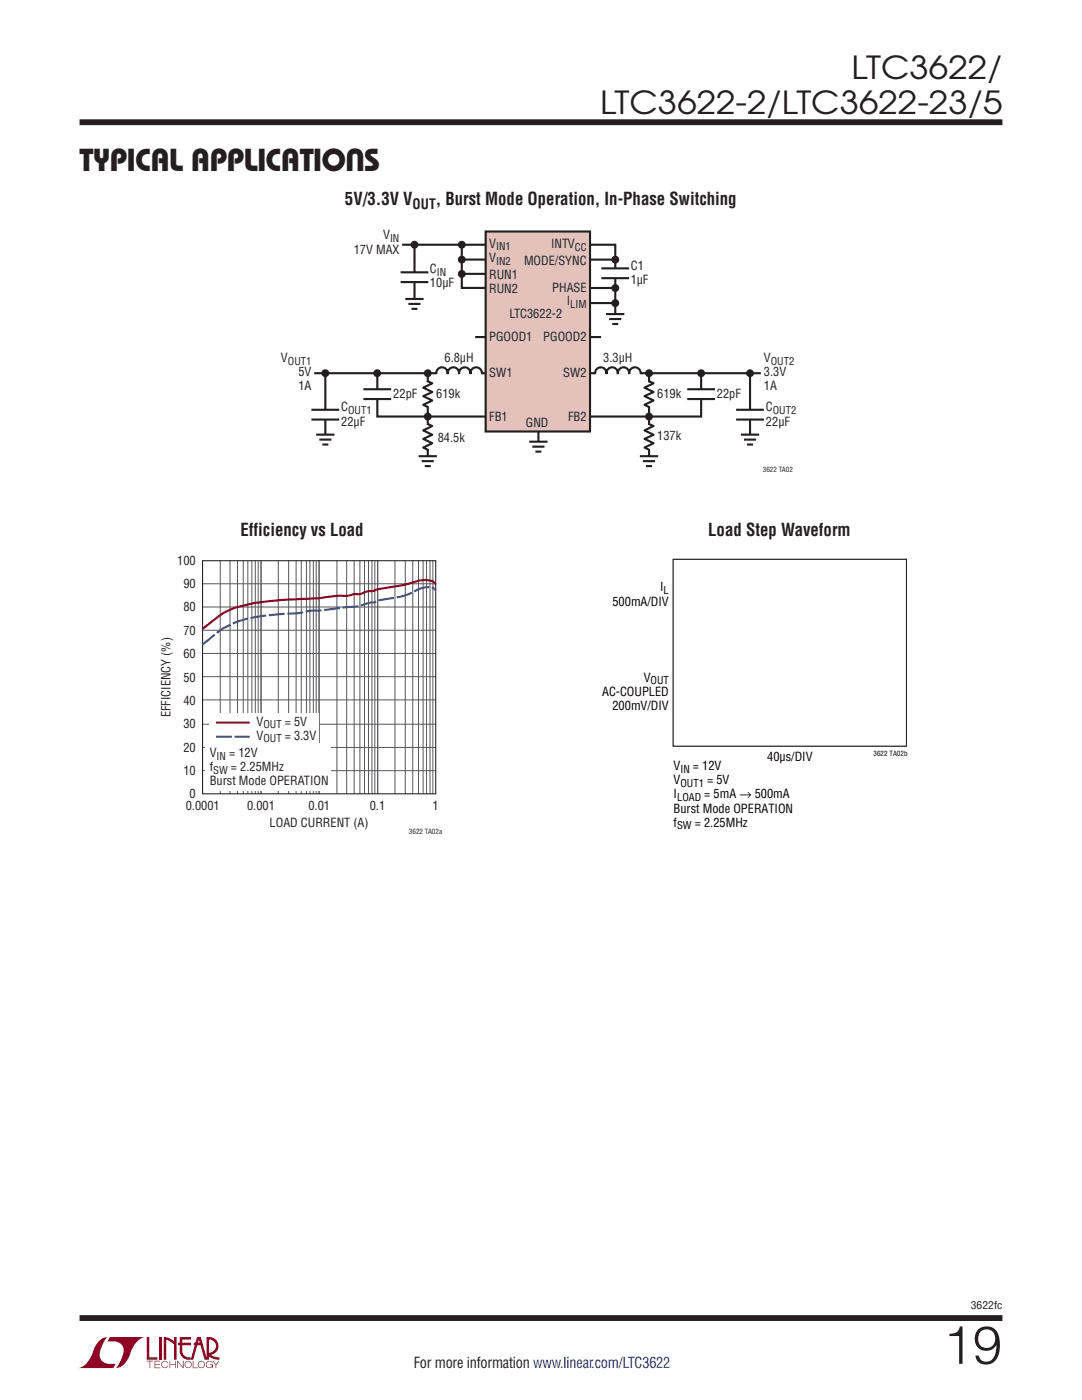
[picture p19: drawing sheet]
<svg xmlns="http://www.w3.org/2000/svg" width="216mm" height="279mm" viewBox="0 0 216 279" stroke-linecap="round" stroke-linejoin="round" font-family="sans-serif">
<defs><g id="words">
<text font-size="10.6" fill="#231f20" x="188.2" y="272.2">19</text>
<g font-size="6.3" fill="#231f20">
<text x="169.9" y="15.7">LTC3622/</text>
<text x="119.7" y="22.8">LTC3622-2/LTC3622-23/5</text>
<text x="15.8" y="34.1">TYPICAL APPLICATIONS</text>
</g>
<g font-size="3.5" fill="#231f20">
<text x="68.8" y="41">5V/3.3V V</text>
<text x="86.9" y="41">, Burst Mode Operation, In-Phase Switching</text>
<text x="48" y="107">Efficiency vs Load</text>
<text x="141.3" y="107">Load Step Waveform</text>
</g>
<text font-size="3" fill="#231f20" x="82.5" y="273.1">For more information www.linear.com/LTC3622</text>
<text font-size="2.8" fill="#231f20" x="82.3" y="41.7">OUT</text>
<g font-size="2.5" fill="#231f20">
<text x="76.5" y="47.8">V</text>
<text x="70.6" y="50.6">17V MAX</text>
<text x="97.6" y="52.3">V</text>
<text x="97.6" y="49.5">V</text>
<text x="104.6" y="52.9">MODE/SYNC</text>
<text x="110" y="49.5">INTV</text>
<text x="125.9" y="53.9">C1</text>
<text x="85.8" y="54.5">C</text>
<text x="85.8" y="57.4">10µF</text>
<text x="97.6" y="55.7">RUN1</text>
<text x="97.6" y="58.5">RUN2</text>
<text x="110.2" y="58.3">PHASE</text>
<text x="125.9" y="56.7">1µF</text>
<text x="101.7" y="63.5">LTC3622-2</text>
<text x="113.1" y="60.8">I</text>
<text x="97.6" y="68">PGOOD1</text>
<text x="108.4" y="68">PGOOD2</text>
<text x="56.1" y="72.2">V</text>
<text x="59.5" y="75.1">5V</text>
<text x="59.5" y="77.9">1A</text>
<text x="88.7" y="72.2">6.8µH</text>
<text x="97.6" y="75.3">SW1</text>
<text x="112.4" y="75.3">SW2</text>
<text x="120.4" y="72.2">3.3µH</text>
<text x="152.4" y="75.1">3.3V</text>
<text x="152.4" y="77.9">1A</text>
<text x="152.4" y="72.2">V</text>
<text x="68.1" y="82.1">C</text>
<text x="78.5" y="79.4">22pF</text>
<text x="87.1" y="79.4">619k</text>
<text x="97.6" y="83.9">FB1</text>
<text x="113.3" y="83.9">FB2</text>
<text x="131.1" y="79.4">619k</text>
<text x="143" y="79.4">22pF</text>
<text x="152.8" y="82.1">C</text>
<text x="68.1" y="84.9">22µF</text>
<text x="87.3" y="88.2">84.5k</text>
<text x="104.9" y="85.3">GND</text>
<text x="131.1" y="87.9">137k</text>
<text x="152.8" y="84.9">22µF</text>
<text x="35.4" y="112.7">100</text>
<text x="36.6" y="117.3">90</text>
<text x="36.6" y="122">80</text>
<text x="36.6" y="126.7">70</text>
<text x="36.6" y="131.3">60</text>
<text x="36.6" y="136">50</text>
<text x="34" y="143.2" transform="rotate(-90 34 143.2)">EFFICIENCY (%)</text>
<text x="36.6" y="140.7">40</text>
<text x="36.6" y="145.3">30</text>
<text x="51.2" y="147.6">V</text>
<text x="51.2" y="144.8">V</text>
<text x="56.8" y="147.6">= 3.3V</text>
<text x="56.8" y="144.8">= 5V</text>
<text x="36.6" y="150">20</text>
<text x="36.6" y="154.7">10</text>
<text x="41.8" y="153.9">f</text>
<text x="41.8" y="151.1">V</text>
<text x="45.7" y="151.1">= 12V</text>
<text x="46.1" y="153.9">= 2.25MHz</text>
<text x="37.1" y="161.6">0.0001</text>
<text x="37.8" y="159.4">0</text>
<text x="41.8" y="156.7">Burst Mode OPERATION</text>
<text x="49.3" y="161.6">0.001</text>
<text x="61.5" y="161.6">0.01</text>
<text x="73.8" y="161.6">0.1</text>
<text x="86.3" y="161.6">1</text>
<text x="53.8" y="165.1">LOAD CURRENT (A)</text>
</g>
<g font-size="2.5">
<text x="131.7" y="118">I</text>
<text x="122.2" y="120.9">500mA/DIV</text>
<text x="128.4" y="136">V</text>
<text x="120.2" y="138.9">AC-COUPLED</text>
<text x="122.2" y="141.7">200mV/DIV</text>
<text x="134.4" y="153.7">V</text>
<text x="138.3" y="153.7">= 12V</text>
<text x="153.1" y="151.9">40µs/DIV</text>
<text x="134.4" y="159.3">I</text>
<text x="134.4" y="156.5">V</text>
<text x="140.5" y="159.3">= 5mA → 500mA</text>
<text x="141.1" y="156.5">= 5V</text>
<text x="134.4" y="162.2">Burst Mode OPERATION</text>
<text x="134.4" y="165">f</text>
<text x="138.7" y="165">= 2.25MHz</text>
</g>
<g font-size="2.1" fill="#231f20">
<text x="77.8" y="48.3">IN</text>
<text x="99" y="50">IN1</text>
<text x="99" y="52.9">IN2</text>
<text x="114.7" y="50">CC</text>
<text x="87.2" y="55.1">IN</text>
<text x="113.8" y="61.4">LIM</text>
<text x="57.4" y="72.8">OUT1</text>
<text x="153.8" y="72.8">OUT2</text>
<text x="69.5" y="82.6">OUT1</text>
<text x="154.2" y="82.6">OUT2</text>
<text x="52.6" y="148.2">OUT</text>
<text x="52.6" y="145.3">OUT</text>
<text x="42.5" y="154.4">SW</text>
<text x="43.2" y="151.6">IN</text>
<text x="193.7" y="261.2">3622fc</text>
</g>
<g font-size="2.1">
<text x="132.4" y="118.6">L</text>
<text x="129.8" y="136.6">OUT</text>
<text x="135.8" y="154.2">IN</text>
<text x="135.1" y="159.9">LOAD</text>
<text x="135.8" y="157">OUT1</text>
<text x="135.1" y="165.5">SW</text>
</g>
<g font-size="1.4" fill="#231f20">
<text x="152.2" y="94.2">3622 TA02</text>
<text x="81.6" y="166.5">3622 TA02a</text>
</g>
<text font-size="1.4" x="174.3" y="150.9">3622 TA02b</text>
</g></defs>
<g fill="#900126">
<path d="M29.3 266.8h.5v4.1h1.6v.5h-2.1z"/>
<path d="M20 267.4l1-.5h.5h-.1a6.2 6.2 0 0 0-1.5 4 2.58 2.58 0 0 0 3.2 1.3l-.5 .8h-7a4.9 4.9 0 0 0 3.1-3.8l.4-.7z"/>
<path d="M21.9 266.9h7a4.9 4.9 0 0 0-3.1 3.7 3.2 3.2 0 0 1-2.7 2.4h.1a6.2 6.2 0 0 0 1.4-4.1 2.58 2.58 0 0 0-3.1-1.2z"/>
<path d="M31.8 266.8h.5v4.6h-.5z"/>
<path d="M32.7 266.8l1 .2 1 .7v-.9h.5v4.6h-.5v-3.1l-1.5-.9v4h-.5z"/>
<path d="M29.3 271.6h1.3v.1h-.6v1.3h-.2v-1.3h-.5z"/>
<path d="M30.8 271.6h1.2v.1h-1v.5h.9v.2h-.9v.5h1v.1h-1.2z"/>
<path d="M33.8 271.6h.2v.6h1v-.6h.1v1.4h-.1v-.6h-1v.6h-.2z"/>
<path d="M35.4 271.6h.1l1 1.2v-1.2h.1v1.4l-1.1-1.2v1.2h-.1z"/>
<path d="M38.5 271.6h.1v1.3h.9v.1h-1z"/>
<path d="M42.4 271.6h.1l.6 .7 .5-.7h.2l-.7 .8v.6h-.1v-.6z"/>
<path d="M35.9 266.8h2.2v.5h-1.7v.7h1.7v.5h-1.7v1.1a1.32 1.32 0 0 0 1.6 1.3v.5l1.3-4.6h.8l1.1 4.1v-4.1a1.84 1.84 0 0 1 2.3 1.4 1.84 1.84 0 0 1-1.4 2.2l.7 .4 1 .1v.5l-1.2-.2-1.1-.6v-.6a1.34 1.34 0 0 0 1.6-1.2 1.34 1.34 0 0 0-1.4-1.5v4.1h-.9l-.8-2.9h-1.3v-.5h1.2l-.2-.7-1.1 4.1a2.06 2.06 0 0 1-2.7-1.3v-1.6h-.4v-.5h.4z"/>
<path d="M37 271.8a.72 .72 0 0 1 1.2 .1 .72 .72 0 0 1-.4 1.1 .72 .72 0 0 1-1-.7h.2a.59 .59 0 0 0 .8 .5 .59 .59 0 0 0 .2-.9 .59 .59 0 0 0-1 .2v.2h-.2z"/>
<path d="M39.7 271.8a.72 .72 0 0 1 1.1 .1 .72 .72 0 0 1-.4 1.1 .72 .72 0 0 1-.9-.7h.1a.59 .59 0 0 0 .8 .5 .59 .59 0 0 0 .2-.9 .59 .59 0 0 0-1 .2v.2h-.1z"/>
<path d="M41.3 271.8a.72 .72 0 0 1 1.2 .2h-.2a.59 .59 0 0 0-.9-.1 .59 .59 0 0 0 .1 .9 .59 .59 0 0 0 .9-.4h-.5v-.1h.6v.7h-.1v-.3a.73 .73 0 0 1-1.1 .2 .73 .73 0 0 1 0-1.1z"/>
<path d="M32.4 271.8a.71 .71 0 0 1 1.2 .3h-.1a.59 .59 0 0 0-.9-.3 .59 .59 0 0 0-.1 1 .59 .59 0 0 0 .9-.3h.2a.73 .73 0 0 1-1.1 .4 .73 .73 0 0 1-.1-1.1z"/>
</g>
<path d="M15.9 24.4h184.1M15.9 263h184.1" fill="none" stroke="#231f20" stroke-width="1.2" stroke-linecap="butt"/>
<path d="M80.2 48.8h42.6v13.9M62.7 74.5h89.1M94.8 67.3h25.1" fill="none" stroke="#231f20" stroke-width=".42"/>
<path d="M96.9 46.2h20.8v39.9h-20.8z" fill="#e5c1bc"/>
<g fill="none" stroke="#231f20" stroke-width=".42">
<path d="M79.9 54.3h5.6M79.9 56.3h5.6M80.9 59.7h3.6M82.7 48.8v10.9M96.9 46.2h20.8v39.9h-20.8zM120 53.6h5.5M120 55.5h5.5M64.9 74.5v12.2M72.5 77.7h5.6M72.5 79.6h5.6M75.3 74.5v8.6h21.6M81.5 60.7h2.4"/>
<path d="M82.1 61.6h1.2M85.2 76.1l1.1 .4-1.8 .9 1.8 .8-1.8 .9 1.8 .8-1.8 .9 .9 .5M85.4 74.5v16.5M120.9 62.7h3.7M121.6 63.7h2.4M122.2 64.7h1.2M129.4 76.1l1 .4-1.8 .9 1.8 .8-1.8 .9 1.8 .8-1.8 .9 1 .5M129.5 74.5v16.6M137.1 77.7h5.6M137.1 79.6h5.6M139.9 74.5v8.6h-22.2M149.7 74.5v12.2"/>
<path d="M62.1 81.8h5.6M62.1 83.7h5.6M63.1 86.7h3.6M63.7 87.7h2.4M64.3 88.7h1.2M83.5 91h3.7M84.1 92h2.5M84.8 93h1.1M85.2 84.6l1.1 .4-1.8 .9 1.8 .9-1.8 .8 1.8 .9-1.8 .8 .9 .5M105.6 88.2h3.7M106.2 89.1h2.4M106.8 90.1h1.2"/>
<path d="M127.7 91h3.6M128.3 92h2.4M128.9 93h1.2M129.4 84.6l1 .4-1.8 .9 1.8 .9-1.8 .8 1.8 .9-1.8 .8 1 .5M146.9 81.8h5.5M146.9 83.7h5.5M147.8 86.7h3.7M148.5 87.7h2.4M149.1 88.7h1.2"/>
</g>
<path d="M82.7 54.4v1.9M122.8 53.6v1.9M75.3 77.7v1.9M85.4 76.3v4.8M129.5 76.3v4.8M139.9 77.7v1.9M64.9 81.8v1.9M85.4 84.8v4.8M129.5 84.8v4.8M149.7 81.8v1.9" fill="none" stroke="#fff" stroke-width=".71" stroke-linecap="butt"/>
<path d="M82.7 59.7v2.2M122.8 62.7v2.2M64.9 86.8v2.2M85.4 91.1v2.2M107.4 88.2v2.2M129.5 91.1v2.2M149.7 86.8v2.2" fill="none" stroke="#fff" stroke-width=".97" stroke-linecap="butt"/>
<g fill="#231f20">
<circle cx="64.9" cy="74.5" r=".79"/>
<circle cx="75.3" cy="74.5" r=".79"/>
<circle cx="85.4" cy="74.5" r=".79"/>
<circle cx="122.8" cy="51.8" r=".79"/>
<circle cx="92.1" cy="48.8" r=".79"/>
<circle cx="92.1" cy="51.8" r=".79"/>
<circle cx="92.1" cy="54.7" r=".79"/>
<circle cx="82.7" cy="48.8" r=".79"/>
<circle cx="122.8" cy="57.5" r=".79"/>
<circle cx="149.7" cy="74.5" r=".79"/>
<circle cx="139.9" cy="74.5" r=".79"/>
<circle cx="129.5" cy="74.5" r=".79"/>
<circle cx="129.5" cy="83.1" r=".79"/>
<circle cx="85.4" cy="83.1" r=".79"/>
</g>
<path d="M87.1 74.5h9M118.8 74.5h9" fill="none" stroke="#fff" stroke-width=".71" stroke-linecap="butt"/>
<path d="M92.1 48.8v8.7h4.8M92.1 54.7h4.8M92.2 51.8h4.7M117.7 57.5h5.1M87.1 74.7a1.16 1.16 0 0 1 1.1-1.4 1.16 1.16 0 0 1 1.1 1.4 1.15 1.15 0 0 1 1.2-1.4 1.15 1.15 0 0 1 1.1 1.4 1.15 1.15 0 0 1 1.1-1.4 1.15 1.15 0 0 1 1.2 1.4 1.16 1.16 0 0 1 1.1-1.4 1.16 1.16 0 0 1 1.2 1.4M118.8 74.7a1.15 1.15 0 0 1 1.1-1.4 1.15 1.15 0 0 1 1.1 1.4 1.15 1.15 0 0 1 1.2-1.4 1.15 1.15 0 0 1 1.1 1.4 1.15 1.15 0 0 1 1.1-1.4 1.15 1.15 0 0 1 1.2 1.4 1.16 1.16 0 0 1 1.1-1.4 1.16 1.16 0 0 1 1.1 1.4" fill="none" stroke="#231f20" stroke-width=".42"/>
<circle cx="122.8" cy="60.5" r=".79" fill="#231f20"/>
<path d="M117.7 51.8h5.1M117.7 60.5h5.1M107.4 86.1v2.1" fill="none" stroke="#231f20" stroke-width=".42"/>
<g fill="none" stroke="#57585a" stroke-width=".2">
<path d="M40.4 116.5h46.5M43.9 111.9v46.5M45.9 111.9v46.5M47.4 111.9v46.5M48.5 111.9v46.5M49.5 111.9v46.5M50.3 111.9v46.5M50.9 111.9v46.5M51.5 111.9v46.5M52.1 111.9v46.5M55.5 111.9v46.5M57.6 111.9v46.5"/>
<path d="M59.1 111.9v46.5M60.1 111.9v46.5M61.1 111.9v46.5M61.8 111.9v46.5M62.5 111.9v46.5M63.1 111.9v46.5M63.7 111.9v46.5M67.2 111.9v46.5M69.2 111.9v46.5M70.7 111.9v46.5M71.8 111.9v46.5M72.7 111.9v46.5"/>
<path d="M73.5 111.9v46.5M74.2 111.9v46.5M74.8 111.9v46.5M75.4 111.9v46.5M78.8 111.9v46.5M80.9 111.9v46.5M82.4 111.9v46.5M83.5 111.9v46.5M84.4 111.9v46.5M85.1 111.9v46.5M85.8 111.9v46.5M86.4 111.9v46.5"/>
<path d="M40.4 139.7h46.5M40.4 135h46.5M40.4 130.4h46.5M40.4 125.8h46.5M40.4 121.1h46.5M40.4 153.8h46.5M40.4 149.2h46.5M40.4 144.5h46.5"/>
</g>
<path d="M40.4 111.9h46.5v46.5h-46.5z" fill="none" stroke="#231f20" stroke-width=".21"/>
<path d="M41.8 142.3h21.8v6.3h-21.8z" fill="#fff"/>
<path d="M40.4 128.6l1-.8a18.9 18.9 0 0 1 11.6-4.9l2.5-.3a28.9 28.9 0 0 0 6.8-.7h1.4l4.8-.7a17.3 17.3 0 0 0 5.7-1l.7-.1a5.7 5.7 0 0 1 2.8-.6 14.1 14.1 0 0 0 6.1-2l1.1-.3a1.87 1.87 0 0 1 2.1 .6M43.1 147h6.7" fill="none" stroke="#3853a3" stroke-width=".42" stroke-dasharray="3.2 .5" stroke-linecap="butt"/>
<path d="M43.1 144.2h6.7" fill="none" stroke="#981a1e" stroke-width=".42"/>
<path d="M87 116.7a2.62 2.62 0 0 0-2.6-.9l-.6 .1a46.8 46.8 0 0 1-8.7 1.8l-.9 .3a4.8 4.8 0 0 0-2.4 .6h-1.1a8 8 0 0 1-3.5 .3l-3.9 .5-7.8 .4-5.5 .7a15.6 15.6 0 0 0-8.5 4.2l-1.1 .8" fill="none" stroke="#900126" stroke-width=".42"/>
<path d="M41.1 148.3h24.9v9.5h-24.9z" fill="#fff"/>
<path d="M134.3 111.6h46.6v37.3h-46.6z" fill="none" stroke="#000" stroke-width=".21"/>
<use href="#words"/>
</svg>
